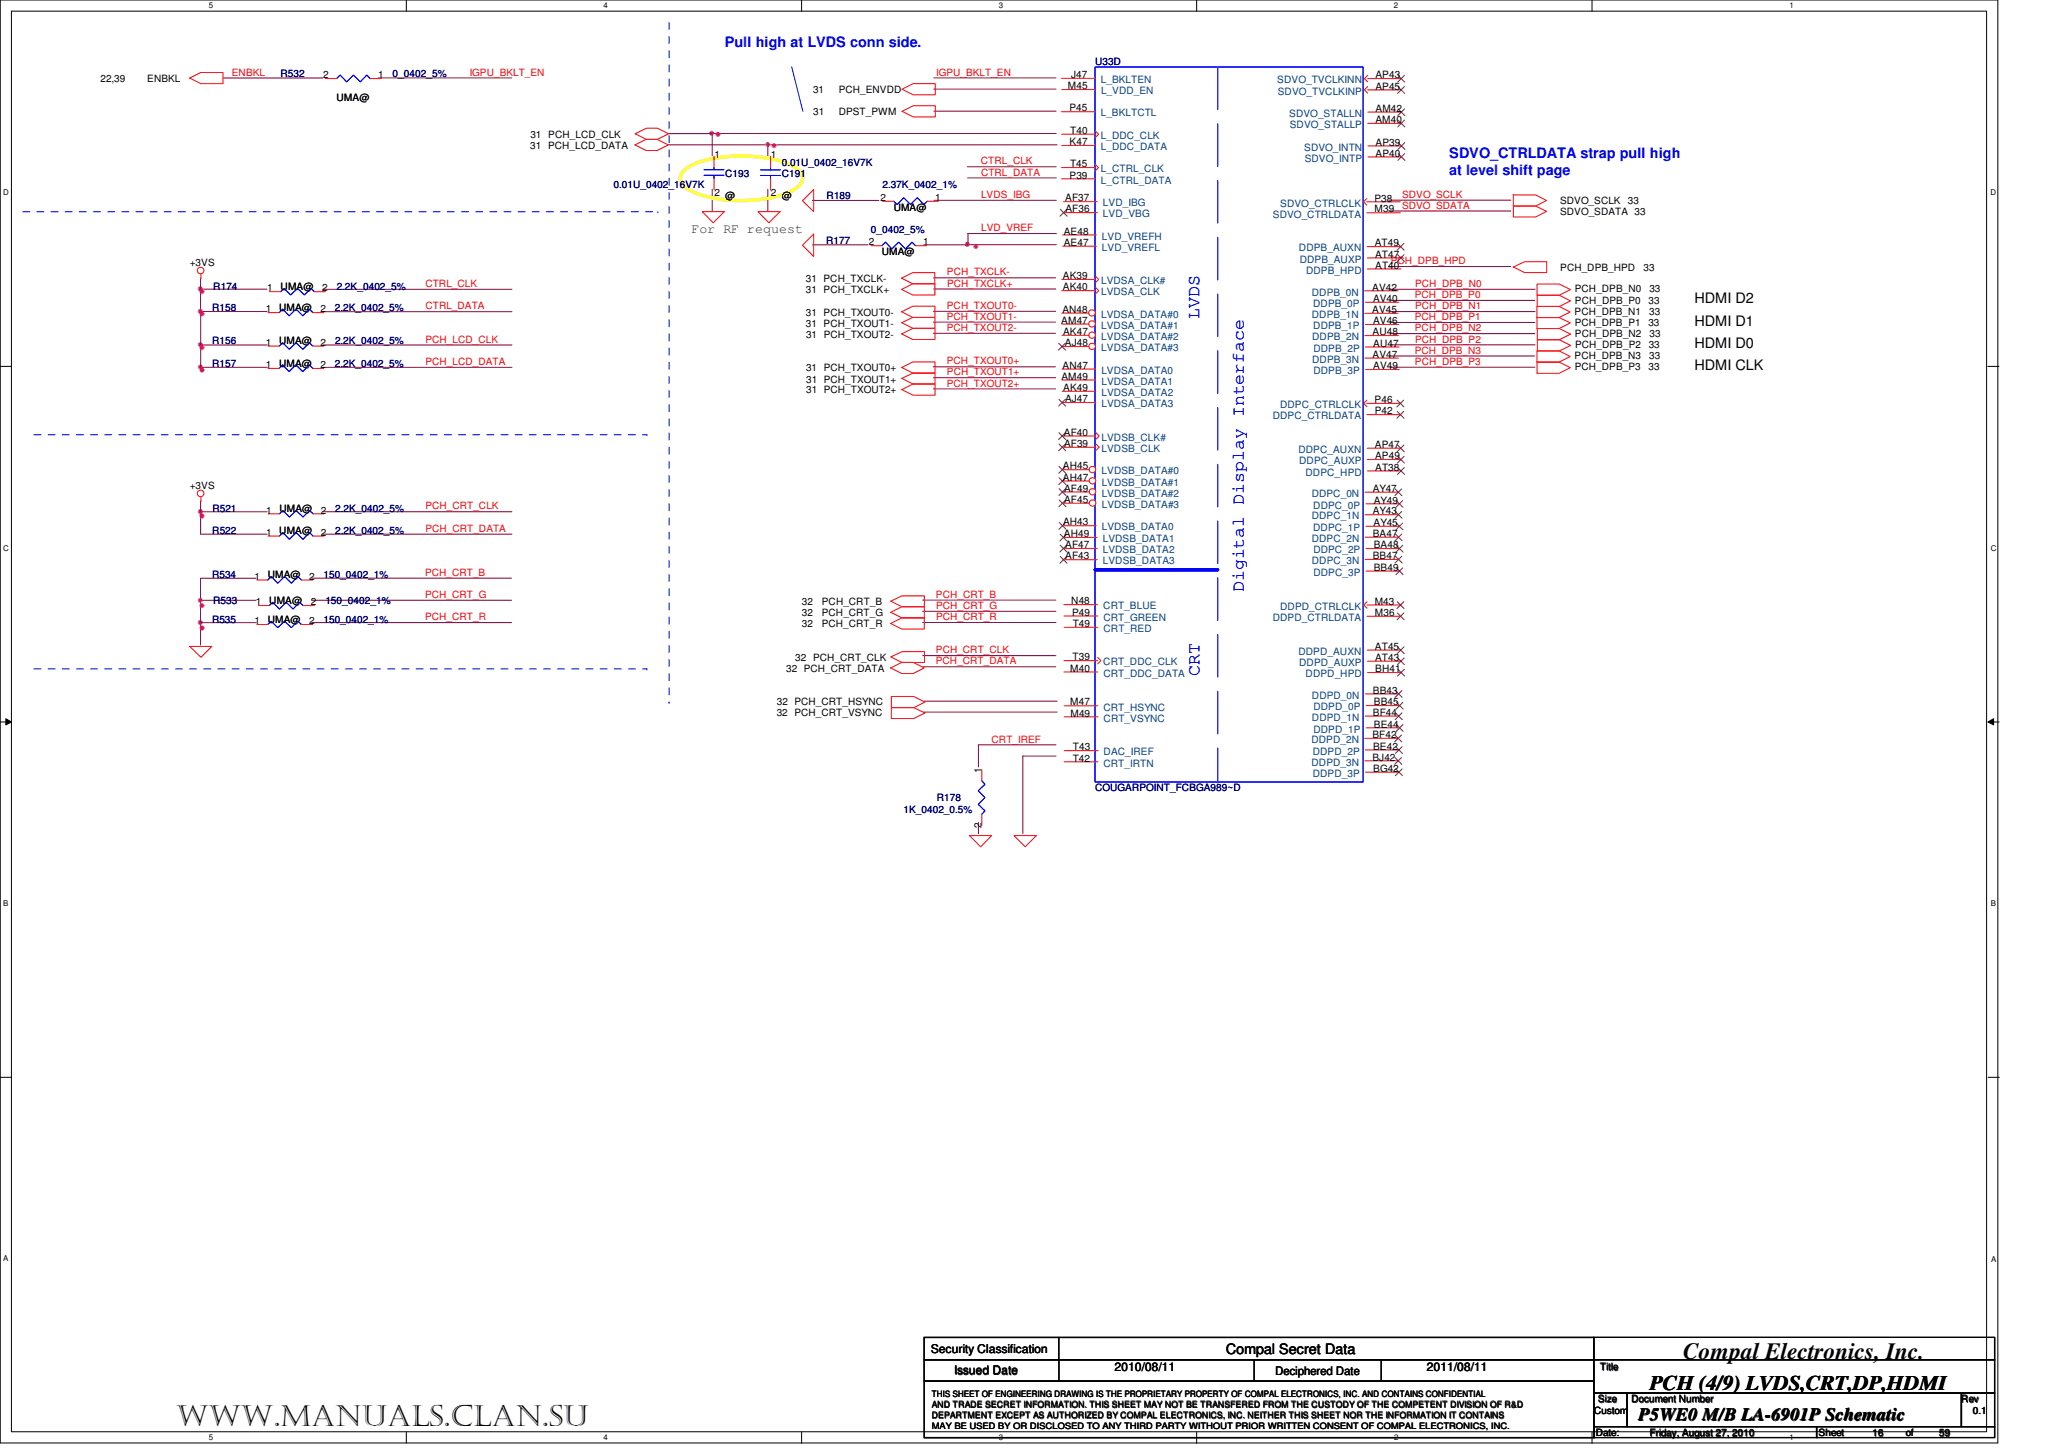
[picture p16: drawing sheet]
<svg xmlns="http://www.w3.org/2000/svg" width="297mm" height="210mm" viewBox="0 0 297 210" stroke-linecap="round" stroke-linejoin="round" font-family="sans-serif">
<defs><g id="words">
<text font-size="4.2" x="25.4" y="205.5">www.manuals.clan.su</text>
<text font-size="3.4" x="242.7" y="195.9">Compal Electronics, Inc.</text>
<text font-size="3" x="237.8" y="200.4">PCH (4/9) LVDS,CRT,DP,HDMI</text>
<g font-size="2.6" fill="#00f">
<text x="172.9" y="45.9" transform="rotate(-90 172.9 45.9)">LVDS</text>
<text x="179.4" y="85.4" transform="rotate(-90 179.4 85.4)">Digital Display Interface</text>
<text x="172.9" y="97.4" transform="rotate(-90 172.9 97.4)">CRT</text>
</g>
<text font-size="2.6" x="236.2" y="204.7">P5WE0 M/B LA-6901P Schematic</text>
<g font-size="2.1" fill="#00f">
<text x="104.5" y="6.8">Pull high at LVDS conn side.</text>
<text x="209" y="22.8">SDVO_CTRLDATA strap pull high</text>
<text x="209" y="25.3">at level shift page</text>
</g>
<g font-size="2.1">
<text x="244.4" y="43.7">HDMI D2</text>
<text x="244.4" y="46.9">HDMI D1</text>
<text x="244.4" y="50.1">HDMI D0</text>
<text x="244.4" y="53.4">HDMI CLK</text>
<text x="176.8" y="195.2">Compal Secret Data</text>
</g>
<text font-size="1.9" fill="#008000" x="99.7" y="33.6">For RF request</text>
<g font-size="1.7">
<text x="134.2" y="195">Security Classification</text>
<text x="160.7" y="197.6">2010/08/11</text>
<text x="205.7" y="197.6">2011/08/11</text>
<text x="137.6" y="198.1">Issued Date</text>
<text x="183.9" y="198.2">Deciphered Date</text>
</g>
<g font-size="1.5" fill="#000080">
<text x="40.4" y="11.1">R532</text>
<text x="56.6" y="11.1">0_0402_5%</text>
<text x="30.8" y="41.8">R174</text>
<text x="48.5" y="41.8">2.2K_0402_5%</text>
<text x="30.7" y="87.1">R533</text>
<text x="46.9" y="87.1">150_0402_1%</text>
</g>
<g font-size="1.5">
<text x="46.6" y="11.3">2</text>
<text x="54.5" y="11.3">1</text>
<text x="198.3" y="11.3">AP43</text>
<text x="48.5" y="14.6">UMA@</text>
<text x="198.3" y="12.9">AP45</text>
<text x="198.3" y="17.7">AM40</text>
<text x="198.3" y="16.1">AM42</text>
<text x="198.4" y="22.6">AP40</text>
<text x="198.4" y="21">AP39</text>
<text x="153.6" y="29">AF37</text>
<text x="198.2" y="29.1">P38</text>
<text x="153.4" y="33.8">AE48</text>
<text x="153.4" y="35.4">AE47</text>
<text x="153.6" y="30.6">AF36</text>
<text x="198.2" y="30.6">M39</text>
<text x="198.2" y="35.5">AT49</text>
<text x="40.5" y="41.8">UMA@</text>
<text x="197.9" y="41.9">AV42</text>
<text x="198.3" y="37.1">AT47</text>
<text x="198.3" y="38.7">AT40</text>
<text x="38.5" y="42">1</text>
<text x="46.5" y="42">2</text>
<text x="197.9" y="45.1">AV45</text>
<text x="198" y="43.5">AV40</text>
<text x="198" y="46.7">AV46</text>
<text x="197.9" y="48.3">AU48</text>
<text x="197.9" y="51.6">AV47</text>
<text x="198" y="50">AU47</text>
<text x="198" y="53.2">AV49</text>
<text x="198.2" y="58.1">P46</text>
<text x="198.2" y="59.7">P42</text>
<text x="198.3" y="64.6">AP47</text>
<text x="197.9" y="70.9">AY47</text>
<text x="198.3" y="66.2">AP49</text>
<text x="198.3" y="67.8">AT38</text>
<text x="153.3" y="75.7">AH43</text>
<text x="153.4" y="77.4">AH49</text>
<text x="153.5" y="72.5">AF45</text>
<text x="197.9" y="74.2">AY43</text>
<text x="197.9" y="77.4">BA47</text>
<text x="198.1" y="75.8">AY45</text>
<text x="198.1" y="72.6">AY49</text>
<text x="153.6" y="79">AF47</text>
<text x="153.6" y="80.6">AF43</text>
<text x="198" y="80.6">BB47</text>
<text x="198.1" y="79">BA48</text>
<text x="198.1" y="82.3">BB49</text>
<text x="36.9" y="87.3">1</text>
<text x="38.8" y="87.1">UMA@</text>
<text x="44.8" y="87.3">2</text>
<text x="154.5" y="87.1">N48</text>
<text x="154.6" y="88.8">P49</text>
<text x="198.2" y="87.2">M43</text>
<text x="198.2" y="88.8">M36</text>
<text x="154.6" y="95.2">T39</text>
<text x="154.7" y="90.4">T49</text>
<text x="198.3" y="93.7">AT45</text>
<text x="198.3" y="95.3">AT43</text>
<text x="154.3" y="96.8">M40</text>
<text x="154.3" y="101.7">M47</text>
<text x="198" y="100">BB43</text>
<text x="198.1" y="101.7">BB45</text>
<text x="198.3" y="96.9">BH41</text>
<text x="154.3" y="103.3">M49</text>
<text x="197.9" y="106.4">BF42</text>
<text x="198" y="103.2">BF44</text>
<text x="198.1" y="104.9">BE44</text>
<text x="154.7" y="109.8">T42</text>
<text x="154.7" y="108.2">T43</text>
<text x="197.9" y="109.6">BJ42</text>
<text x="198" y="108.1">BE42</text>
<text x="198" y="111.3">BG42</text>
</g>
<g font-size="1.5" fill="#004080">
<text x="184.2" y="12">SDVO_TVCLKINN</text>
<text x="184.3" y="13.6">SDVO_TVCLKINP</text>
<text x="185.9" y="16.8">SDVO_STALLN</text>
<text x="186" y="18.5">SDVO_STALLP</text>
<text x="188.1" y="21.7">SDVO_INTN</text>
<text x="188.1" y="23.3">SDVO_INTP</text>
<text x="159" y="29.8">LVD_IBG</text>
<text x="184.6" y="29.8">SDVO_CTRLCLK</text>
<text x="158.9" y="34.6">LVD_VREFH</text>
<text x="159" y="31.3">LVD_VBG</text>
<text x="183.5" y="31.4">SDVO_CTRLDATA</text>
<text x="158.9" y="36.2">LVD_VREFL</text>
<text x="187.3" y="36.2">DDPB_AUXN</text>
<text x="187.4" y="37.9">DDPB_AUXP</text>
<text x="188.3" y="39.5">DDPB_HPD</text>
<text x="189.2" y="42.6">DDPB_0N</text>
<text x="189.2" y="45.9">DDPB_1N</text>
<text x="189.4" y="44.3">DDPB_0P</text>
<text x="189.4" y="47.5">DDPB_1P</text>
<text x="189.2" y="49.1">DDPB_2N</text>
<text x="189.2" y="52.3">DDPB_3N</text>
<text x="189.4" y="50.7">DDPB_2P</text>
<text x="189.4" y="54">DDPB_3P</text>
<text x="184.6" y="58.8">DDPC_CTRLCLK</text>
<text x="183.5" y="60.5">DDPC_CTRLDATA</text>
<text x="187.2" y="65.3">DDPC_AUXN</text>
<text x="187.3" y="66.9">DDPC_AUXP</text>
<text x="188.3" y="68.6">DDPC_HPD</text>
<text x="189.1" y="71.6">DDPC_0N</text>
<text x="158.9" y="73.2">LVDSB_DATA#3</text>
<text x="158.9" y="76.5">LVDSB_DATA0</text>
<text x="189.1" y="74.9">DDPC_1N</text>
<text x="189.4" y="76.6">DDPC_1P</text>
<text x="189.4" y="73.3">DDPC_0P</text>
<text x="159" y="78.2">LVDSB_DATA1</text>
<text x="159" y="79.7">LVDSB_DATA2</text>
<text x="159" y="81.4">LVDSB_DATA3</text>
<text x="189.2" y="78.1">DDPC_2N</text>
<text x="189.2" y="81.3">DDPC_3N</text>
<text x="189.4" y="79.8">DDPC_2P</text>
<text x="189.4" y="83">DDPC_3P</text>
<text x="159.1" y="87.9">CRT_BLUE</text>
<text x="159.1" y="89.5">CRT_GREEN</text>
<text x="183.5" y="89.5">DDPD_CTRLDATA</text>
<text x="184.6" y="87.9">DDPD_CTRLCLK</text>
<text x="159.1" y="95.9">CRT_DDC_CLK</text>
<text x="159.1" y="91.1">CRT_RED</text>
<text x="187.2" y="94.4">DDPD_AUXN</text>
<text x="159.1" y="97.6">CRT_DDC_DATA</text>
<text x="187.3" y="96">DDPD_AUXP</text>
<text x="188.3" y="97.6">DDPD_HPD</text>
<text x="189.2" y="100.7">DDPD_0N</text>
<text x="159.1" y="102.4">CRT_HSYNC</text>
<text x="159.1" y="104">CRT_VSYNC</text>
<text x="189.1" y="107.1">DDPD_2N</text>
<text x="189.2" y="103.9">DDPD_1N</text>
<text x="189.4" y="102.4">DDPD_0P</text>
<text x="189.4" y="105.6">DDPD_1P</text>
<text x="159.1" y="110.5">CRT_IRTN</text>
<text x="159.1" y="108.9">DAC_IREF</text>
<text x="189.1" y="110.4">DDPD_3N</text>
<text x="189.3" y="108.8">DDPD_2P</text>
<text x="189.3" y="112">DDPD_3P</text>
</g>
<g font-size="1.4">
<text x="14.5" y="11.8">22,39</text>
<text x="21.2" y="11.8">ENBKL</text>
<text x="154.5" y="11.2">J47</text>
<text x="117.2" y="13.4">31</text>
<text x="117.2" y="16.6">31</text>
<text x="120.9" y="13.4">PCH_ENVDD</text>
<text x="120.9" y="16.6">DPST_PWM</text>
<text x="154" y="12.9">M45</text>
<text x="154.2" y="16.1">P45</text>
<text x="76.4" y="21.4">31 PCH_LCD_DATA</text>
<text x="76.5" y="19.8">31 PCH_LCD_CLK</text>
<text x="103" y="22.7">1</text>
<text x="111.2" y="22.7">1</text>
<text x="154.2" y="20.9">K47</text>
<text x="154.3" y="19.3">T40</text>
<text x="103" y="28.2">2</text>
<text x="104.6" y="28.7">@</text>
<text x="111.2" y="28.2">2</text>
<text x="112.7" y="28.7">@</text>
<text x="127" y="29">2</text>
<text x="134.8" y="29">1</text>
<text x="154.2" y="25.7">P39</text>
<text x="154.3" y="24.1">T45</text>
<text x="225" y="29.5">SDVO_SCLK</text>
<text x="234.7" y="29.5">33</text>
<text x="125.3" y="35.4">2</text>
<text x="128.9" y="30.4">UMA@</text>
<text x="133.1" y="35.4">1</text>
<text x="225" y="31.1">SDVO_SDATA 33</text>
<text x="27.4" y="38.3">+3VS</text>
<text x="116.2" y="40.7">31 PCH_TXCLK-</text>
<text x="127.2" y="36.8">UMA@</text>
<text x="153.3" y="40.2">AK39</text>
<text x="153.3" y="41.9">AK40</text>
<text x="225" y="39.1">PCH_DPB_HPD</text>
<text x="237" y="39.1">33</text>
<text x="38.3" y="45">1</text>
<text x="40.3" y="44.8">UMA@</text>
<text x="46.2" y="45">2</text>
<text x="116.2" y="42.3">31 PCH_TXCLK+</text>
<text x="116.2" y="45.5">31 PCH_TXOUT0-</text>
<text x="116.2" y="47.1">31 PCH_TXOUT1-</text>
<text x="153" y="46.7">AM47</text>
<text x="153.2" y="45.1">AN48</text>
<text x="227" y="45.4">PCH_DPB_N1</text>
<text x="227.1" y="47">PCH_DPB_P1</text>
<text x="227.1" y="42.1">PCH_DPB_N0</text>
<text x="227.1" y="43.8">PCH_DPB_P0</text>
<text x="237.7" y="47">33</text>
<text x="237.7" y="43.8">33</text>
<text x="237.8" y="45.4">33</text>
<text x="237.8" y="42.1">33</text>
<text x="38.3" y="53.1">1</text>
<text x="38.4" y="49.8">1</text>
<text x="40.2" y="52.8">UMA@</text>
<text x="40.3" y="49.6">UMA@</text>
<text x="46.2" y="53.1">2</text>
<text x="46.2" y="49.8">2</text>
<text x="116.2" y="48.7">31 PCH_TXOUT2-</text>
<text x="116.2" y="53.5">31 PCH_TXOUT0+</text>
<text x="153.2" y="53.2">AN47</text>
<text x="153.3" y="48.3">AK47</text>
<text x="153.6" y="49.9">AJ48</text>
<text x="227.1" y="51.8">PCH_DPB_N3</text>
<text x="227.1" y="53.4">PCH_DPB_P3</text>
<text x="227.1" y="48.6">PCH_DPB_N2</text>
<text x="227.1" y="50.2">PCH_DPB_P2</text>
<text x="237.7" y="53.4">33</text>
<text x="237.7" y="50.2">33</text>
<text x="237.8" y="51.8">33</text>
<text x="237.9" y="48.6">33</text>
<text x="116.2" y="55.1">31 PCH_TXOUT1+</text>
<text x="116.2" y="56.7">31 PCH_TXOUT2+</text>
<text x="153.1" y="54.7">AM49</text>
<text x="153.3" y="56.4">AK49</text>
<text x="153.6" y="58">AJ47</text>
<text x="153.4" y="62.8">AF40</text>
<text x="153.4" y="64.4">AF39</text>
<text x="27.4" y="70.5">+3VS</text>
<text x="153.3" y="67.7">AH45</text>
<text x="153.3" y="69.3">AH47</text>
<text x="153.4" y="70.9">AF49</text>
<text x="38.4" y="77.2">1</text>
<text x="38.4" y="74">1</text>
<text x="40.3" y="77">UMA@</text>
<text x="40.3" y="73.8">UMA@</text>
<text x="46.2" y="77.2">2</text>
<text x="46.3" y="74">2</text>
<text x="36.7" y="83.6">1</text>
<text x="38.6" y="83.4">UMA@</text>
<text x="44.6" y="83.6">2</text>
<text x="36.7" y="90">1</text>
<text x="38.6" y="89.8">UMA@</text>
<text x="44.6" y="90">2</text>
<text x="115.6" y="88.8">32</text>
<text x="115.6" y="87.3">32</text>
<text x="118.5" y="88.8">PCH_CRT_G</text>
<text x="118.5" y="87.3">PCH_CRT_B</text>
<text x="114.7" y="95.3">32 PCH_CRT_CLK</text>
<text x="115.6" y="90.4">32</text>
<text x="118.5" y="90.4">PCH_CRT_R</text>
<text x="112" y="101.6">32 PCH_CRT_HSYNC</text>
<text x="113.4" y="96.8">32 PCH_CRT_DATA</text>
<text x="112" y="103.2">32 PCH_CRT_VSYNC</text>
<text x="141.5" y="111.5" transform="rotate(-90 141.5 111.5)">1</text>
<text x="141.5" y="119.3" transform="rotate(-90 141.5 119.3)">2</text>
<text x="230.7" y="197.5">Title</text>
<text x="229.8" y="203.8">Custom</text>
<text x="230.4" y="202.2">Size</text>
<text x="235.2" y="202.2">Document Number</text>
<text x="282.8" y="202.2">Rev</text>
<text x="284.4" y="203.8">0.1</text>
<text x="230.1" y="207">Date:</text>
<text x="237.8" y="207">Friday, August 27, 2010</text>
<text x="262.2" y="207">Sheet</text>
<text x="270" y="207">16</text>
<text x="274.7" y="207">of</text>
<text x="279.6" y="207">59</text>
</g>
<g font-size="1.4" fill="#f00">
<text x="33.4" y="10.9">ENBKL</text>
<text x="67.7" y="10.9">IGPU_BKLT_EN</text>
<text x="135" y="10.9">IGPU_BKLT_EN</text>
<text x="141.4" y="23.7">CTRL_CLK</text>
<text x="141.5" y="25.3">CTRL_DATA</text>
<text x="141.5" y="28.5">LVDS_IBG</text>
<text x="202.2" y="28.5">SDVO_SCLK</text>
<text x="141.5" y="33.3">LVD_VREF</text>
<text x="202.2" y="30.1">SDVO_SDATA</text>
<text x="61.3" y="41.4">CTRL_CLK</text>
<text x="136.5" y="39.7">PCH_TXCLK-</text>
<text x="136.6" y="41.3">PCH_TXCLK+</text>
<text x="200.6" y="38.1">PCH_DPB_HPD</text>
<text x="204.1" y="41.4">PCH_DPB_N0</text>
<text x="61.4" y="44.6">CTRL_DATA</text>
<text x="136.5" y="46.1">PCH_TXOUT1-</text>
<text x="136.5" y="47.7">PCH_TXOUT2-</text>
<text x="136.5" y="44.5">PCH_TXOUT0-</text>
<text x="204" y="43">PCH_DPB_P0</text>
<text x="204" y="46.1">PCH_DPB_P1</text>
<text x="204" y="47.8">PCH_DPB_N2</text>
<text x="204" y="44.6">PCH_DPB_N1</text>
<text x="61.4" y="49.4">PCH_LCD_CLK</text>
<text x="61.4" y="52.6">PCH_LCD_DATA</text>
<text x="136.5" y="52.5">PCH_TXOUT0+</text>
<text x="204" y="51">PCH_DPB_N3</text>
<text x="204" y="52.6">PCH_DPB_P3</text>
<text x="204" y="49.4">PCH_DPB_P2</text>
<text x="136.5" y="55.7">PCH_TXOUT2+</text>
<text x="136.5" y="54.1">PCH_TXOUT1+</text>
<text x="61.3" y="73.4">PCH_CRT_CLK</text>
<text x="61.3" y="76.7">PCH_CRT_DATA</text>
<text x="61.3" y="83">PCH_CRT_B</text>
<text x="61.3" y="86.2">PCH_CRT_G</text>
<text x="61.3" y="89.4">PCH_CRT_R</text>
<text x="135" y="86.2">PCH_CRT_B</text>
<text x="135" y="87.8">PCH_CRT_G</text>
<text x="135" y="89.4">PCH_CRT_R</text>
<text x="134.9" y="95.8">PCH_CRT_DATA</text>
<text x="135" y="94.2">PCH_CRT_CLK</text>
<text x="143" y="107">CRT_IREF</text>
</g>
<g font-size="1.4" fill="#000080">
<text x="157.9" y="9.4">U33D</text>
<text x="112.7" y="23.9">0.01U_0402_16V7K</text>
<text x="88.5" y="27.1">0.01U_0402_16V7K</text>
<text x="104.6" y="25.5">C193</text>
<text x="112.7" y="25.5">C191</text>
<text x="119.2" y="28.8">R189</text>
<text x="127.2" y="27.1">2.37K_0402_1%</text>
<text x="119.1" y="35.2">R177</text>
<text x="125.6" y="33.5">0_0402_5%</text>
<text x="30.6" y="44.8">R158</text>
<text x="48.3" y="44.8">2.2K_0402_5%</text>
<text x="30.6" y="52.8">R157</text>
<text x="30.6" y="49.6">R156</text>
<text x="48.3" y="52.8">2.2K_0402_5%</text>
<text x="48.3" y="49.6">2.2K_0402_5%</text>
<text x="30.6" y="77">R522</text>
<text x="30.6" y="73.8">R521</text>
<text x="48.3" y="77">2.2K_0402_5%</text>
<text x="48.3" y="73.8">2.2K_0402_5%</text>
<text x="30.6" y="83.4">R534</text>
<text x="46.7" y="83.4">150_0402_1%</text>
<text x="30.6" y="89.8">R535</text>
<text x="46.6" y="89.8">150_0402_1%</text>
<text x="130.3" y="117.1">1K_0402_0.5%</text>
<text x="135.1" y="115.5">R178</text>
<text x="157.9" y="114.1">COUGARPOINT_FCBGA989~D</text>
</g>
<g font-size="1.4" fill="#004080">
<text x="158.7" y="12">L_BKLTEN</text>
<text x="158.7" y="16.8">L_BKLTCTL</text>
<text x="158.8" y="13.6">L_VDD_EN</text>
<text x="158.7" y="20">L_DDC_CLK</text>
<text x="158.8" y="21.7">L_DDC_DATA</text>
<text x="158.7" y="24.8">L_CTRL_CLK</text>
<text x="158.7" y="26.5">L_CTRL_DATA</text>
<text x="158.8" y="41">LVDSA_CLK#</text>
<text x="158.8" y="42.6">LVDSA_CLK</text>
<text x="158.8" y="45.8">LVDSA_DATA#0</text>
<text x="158.8" y="47.4">LVDSA_DATA#1</text>
<text x="158.8" y="49">LVDSA_DATA#2</text>
<text x="158.8" y="50.6">LVDSA_DATA#3</text>
<text x="158.8" y="53.9">LVDSA_DATA0</text>
<text x="158.8" y="55.5">LVDSA_DATA1</text>
<text x="158.8" y="57.1">LVDSA_DATA2</text>
<text x="158.8" y="58.7">LVDSA_DATA3</text>
<text x="158.8" y="63.5">LVDSB_CLK#</text>
<text x="158.8" y="65.2">LVDSB_CLK</text>
<text x="158.8" y="68.4">LVDSB_DATA#0</text>
<text x="158.9" y="70">LVDSB_DATA#1</text>
<text x="158.9" y="71.6">LVDSB_DATA#2</text>
</g>
<g font-size="1.3">
<text x="134.3" y="201.4">THIS SHEET OF ENGINEERING DRAWING IS THE PROPRIETARY PROPERTY OF COMPAL ELECTRONICS, INC. AND CONTAINS CONFIDENTIAL</text>
<text x="134.3" y="202.9">AND TRADE SECRET INFORMATION. THIS SHEET MAY NOT BE TRANSFERED FROM THE CUSTODY OF THE COMPETENT DIVISION OF R&amp;D</text>
<text x="134.3" y="204.4">DEPARTMENT EXCEPT AS AUTHORIZED BY COMPAL ELECTRONICS, INC. NEITHER THIS SHEET NOR THE INFORMATION IT CONTAINS</text>
<text x="134.3" y="206">MAY BE USED BY OR DISCLOSED TO ANY THIRD PARTY WITHOUT PRIOR WRITTEN CONSENT OF COMPAL ELECTRONICS, INC.</text>
</g>
<g font-size="1.1">
<text x="30.1" y="1.1">5</text>
<text x="87" y="1.1">4</text>
<text x="144" y="1.1">3</text>
<text x="201" y="1.1">2</text>
<text x="258" y="1.1">1</text>
<text x=".5" y="28.2">D</text>
<text x="287" y="28.2">D</text>
<text x=".5" y="79.4">C</text>
<text x="287" y="79.4">C</text>
<text x=".5" y="130.6">B</text>
<text x="287.1" y="130.6">B</text>
<text x=".5" y="181.9">A</text>
<text x="287.1" y="181.9">A</text>
<text x="30.1" y="207.6">5</text>
<text x="87" y="207.6">4</text>
<text x="144" y="207.6">3</text>
<text x="201" y="207.6">2</text>
<text x="258" y="207.6">1</text>
</g>
</g></defs>
<path d="M0 0h288.1v208h-288zM1.6 1.6h284.9v204.8h-284.9z" fill="none" stroke="#000" stroke-width=".14"/>
<g fill="#fff">
<path d="M30.1 .2h.6v1.2h-.6z"/>
<path d="M30.1 206.6h.6v1.2h-.6z"/>
</g>
<path d="M58.6 0v1.6M58.6 206.4v1.6" fill="none" stroke="#000" stroke-width=".14"/>
<g fill="#fff">
<path d="M87 .2h.6v1.2h-.6z"/>
<path d="M87 206.6h.6v1.2h-.6z"/>
</g>
<path d="M115.6 0v1.6M115.6 206.5v1.6" fill="none" stroke="#000" stroke-width=".14"/>
<g fill="#fff">
<path d="M144 .2h.6v1.2h-.6z"/>
<path d="M144 206.6h.6v1.2h-.6z"/>
</g>
<path d="M172.5 0v1.6M172.5 206.5v1.6" fill="none" stroke="#000" stroke-width=".14"/>
<g fill="#fff">
<path d="M201 .2h.6v1.2h-.6z"/>
<path d="M201 206.7h.6v1.1h-.6z"/>
</g>
<path d="M229.6 0v1.6M229.6 206.5v1.6" fill="none" stroke="#000" stroke-width=".14"/>
<g fill="#fff">
<path d="M258 .2h.6v1.2h-.6z"/>
<path d="M258 206.7h.6v1.1h-.6z"/>
<path d="M.5 27.2h.7v1.2h-.7z"/>
<path d="M287 27.2h.8v1.2h-.8z"/>
<path d="M.5 78.4h.7v1.2h-.7z"/>
<path d="M287.1 78.4h.7v1.2h-.7z"/>
</g>
<path d="M0 52.8h1.6M286.6 52.8h1.6" fill="none" stroke="#000" stroke-width=".14"/>
<g fill="#fff">
<path d="M.5 129.7h.7v1.1h-.7z"/>
<path d="M287.1 129.7h.7v1.1h-.7z"/>
</g>
<path d="M0 104.1h1.6M.8 103.6l.8 .5-.8 .4zM286.7 104.1h1.6M286.7 104.1l.8-.5v.9z" fill="none" stroke="#000" stroke-width=".14"/>
<path d="M.8 103.6l.8 .5-.8 .4zM286.7 104.1l.8-.5v.9z" fill="#000"/>
<g fill="#fff">
<path d="M.5 180.9h.7v1.2h-.7z"/>
<path d="M287.1 180.9h.7v1.2h-.7z"/>
</g>
<path d="M0 155.3h1.6M286.7 155.3h1.6" fill="none" stroke="#000" stroke-width=".14"/>
<g fill="none" stroke="#800040" stroke-width=".14">
<path d="M134.6 12.8h17.7M134.6 16h17.7M134.6 11.2h17.7M200.2 38.4h17.6M200.2 30.4h17.6M200.2 28.9h17.7M134.6 46.4h17.6M134.6 48h17.6M134.6 52.9h17.6M134.6 56.1h17.6M134.6 44.9h17.6M134.6 54.5h17.6"/>
<path d="M134.6 40h17.6M134.6 41.7h17.6M28.9 89.8v3.2M36.9 83.4h-8v3.1M44.9 83.4h28.9M44.9 89.8h28.9M44.9 86.5h28.9M133 96.1h19.2M133 94.5h19.2M133.1 86.5h19.2M133.1 88.1h19.2M133.1 89.7h19.2"/>
<path d="M141.1 118.6v1.6M152.3 107.4h-11.2v3.2M152.3 109h-4.8v11.2"/>
</g>
<circle cx="28.9" cy="89.7" r=".31" fill="#f0f"/>
<circle cx="28.9" cy="89.7" r=".31" fill="none" stroke="#f0f" stroke-width=".14"/>
<path d="M36.9 86.5h-8v3.3h8" fill="none" stroke="#800040" stroke-width=".14"/>
<circle cx="28.9" cy="86.5" r=".3" fill="#f0f"/>
<circle cx="28.9" cy="86.5" r=".3" fill="none" stroke="#f0f" stroke-width=".14"/>
<path d="M102.6 19.3h49.7" fill="none" stroke="#800040" stroke-width=".14"/>
<circle cx="102.6" cy="19.2" r=".3" fill="#f0f"/>
<circle cx="102.6" cy="19.2" r=".3" fill="none" stroke="#f0f" stroke-width=".14"/>
<path d="M134.7 28.9h17.6M139.5 24h12.8M139.5 25.7h12.8M139.5 35.3h12.8" fill="none" stroke="#800040" stroke-width=".14"/>
<circle cx="139.5" cy="35.2" r=".3" fill="#f0f"/>
<circle cx="139.5" cy="35.2" r=".3" fill="none" stroke="#f0f" stroke-width=".14"/>
<path d="M139.5 33.7h12.8M38.5 41.7h-9.6v3.2" fill="none" stroke="#800040" stroke-width=".14"/>
<circle cx="28.9" cy="41.7" r=".31" fill="#f0f"/>
<circle cx="28.9" cy="41.7" r=".31" fill="none" stroke="#f0f" stroke-width=".14"/>
<path d="M28.9 40.1v1.6M28.9 44.9h9.6" fill="none" stroke="#800040" stroke-width=".14"/>
<circle cx="28.9" cy="44.9" r=".3" fill="#f0f"/>
<circle cx="28.9" cy="44.9" r=".3" fill="none" stroke="#f0f" stroke-width=".14"/>
<path d="M54.5 11.2h19.3M200.4 51.3h20.9M200.4 43.3h20.9M200.4 46.5h20.9M200.5 48.1h20.8M200.5 52.9h20.8M200.5 44.9h20.8M200.5 49.7h20.9M200.5 41.7h20.9M38.5 73.8h-9.6v3.2M46.5 77h27.3M46.5 73.8h27.3" fill="none" stroke="#800040" stroke-width=".14"/>
<circle cx="28.9" cy="73.8" r=".31" fill="#f0f"/>
<circle cx="28.9" cy="73.8" r=".31" fill="none" stroke="#f0f" stroke-width=".14"/>
<path d="M117.1 28.9h9.6M117.1 35.3h8.1M139.6 33.7v1.6h-6.4M28.9 49.7h9.6M46.5 41.7h27.3M46.5 44.9h27.3M28.9 72.2v1.6M28.9 77h9.6" fill="none" stroke="#800040" stroke-width=".14"/>
<circle cx="28.9" cy="49.7" r=".31" fill="#f0f"/>
<circle cx="28.9" cy="49.7" r=".31" fill="none" stroke="#f0f" stroke-width=".14"/>
<path d="M28.9 53h9.6" fill="none" stroke="#800040" stroke-width=".14"/>
<circle cx="28.9" cy="52.9" r=".3" fill="#f0f"/>
<circle cx="28.9" cy="52.9" r=".3" fill="none" stroke="#f0f" stroke-width=".14"/>
<path d="M32.1 11.2h14.4M96.3 20.9h56.1M28.9 44.9v8.1M46.5 49.7h27.3M46.5 53h27.3" fill="none" stroke="#800040" stroke-width=".14"/>
<circle cx="110.7" cy="20.8" r=".3" fill="#f0f"/>
<circle cx="110.7" cy="20.8" r=".3" fill="none" stroke="#f0f" stroke-width=".14"/>
<path d="M96.3 19.3h6.4v3.1M102.7 27.3v3.2M110.7 20.9v1.5M110.7 27.3v3.2M133.2 101.1h19.2M133.2 102.7h19.2" fill="none" stroke="#800040" stroke-width=".14"/>
<g fill="none" stroke="#f00" stroke-width=".14">
<path d="M27.4 11.3l1.6-.8h3.2v1.6h-3.2zM91.6 19.3l1.6-.8h1.6l1.6 .8-1.6 .8h-1.6zM130.1 12.9l1.6-.8h3.2v1.6h-3.2zM130.1 16.1l1.6-.9h3.2v1.7h-3.2zM153.1 16.1h4.8M153.1 11.3h4.8M153.1 19.3h4.8M153.1 12.9h4.9M157.9 18.9l.5 .4-.5 .5M29 39.5v.7M91.6 20.9l1.6-.8h1.5l1.7 .8-1.7 .8h-1.5zM101.3 30.5h3.2l-1.7 1.6z"/>
<path d="M103 22.5v1.6M103 25.7v1.7M109.3 30.5h3.2l-1.6 1.6zM111.1 22.5v1.6M111.1 25.8v1.6M117.3 27.3v3.2l-1.6-1.6zM117.3 33.7v3.3l-1.6-1.6zM125.6 35.4h1.6M127.3 29h1.6M132 35.4h1.6M133.7 29h1.6M153.1 24.2h4.8"/>
<path d="M153.1 25.8h4.8M153.1 21h4.8M157.9 23.7l.5 .5-.5 .4M158 39.8l.4 .5-.4 .4M218.2 28.1h3.2l1.6 .8-1.6 .8h-3.2zM218.2 29.7h3.2l1.6 .8-1.6 .8h-3.2zM218.2 38.5l1.6-.8h3.2v1.6h-3.2zM38.6 53.1h1.7M38.6 45.1h1.7M38.6 49.9h1.7M45.1 53.1h1.6M45.1 45.1h1.6"/>
<path d="M45.1 49.9h1.6M130 40.1l1.6-.8h3.2v1.6h-3.2zM130 41.7l1.6-.8h3.2v1.6h-3.2zM130 45l1.6-.9h3.2v1.7h-3.2zM130 46.5l1.6-.7h3.2v1.5h-3.2zM130 48.1l1.6-.8h3.2v1.6h-3.2zM130 53l1.6-.8h3.2v1.6h-3.2zM130 54.6l1.6-.8h3.2v1.6h-3.2zM130 56.2l1.6-.8h3.2v1.6h-3.2zM153.1 40.3h4.9M153.1 41.9h4.9M158 41.4l.4 .5-.4 .5"/>
<path d="M221.6 44.2h3.2l1.6 .8-1.6 .8h-3.2zM221.6 50.6h3.2l1.6 .8-1.6 .8h-3.2zM221.6 45.8h3.2l1.6 .8-1.6 .8h-3.2zM221.6 52.2h3.2l1.6 .8-1.6 .8h-3.2zM221.6 40.9h3.2l1.6 .9-1.6 .8h-3.2zM221.7 42.6h3.1l1.7 .8-1.7 .8h-3.1zM221.7 47.4h3.2l1.6 .8-1.6 .8h-3.2zM221.7 49h3.2l1.6 .8-1.6 .8h-3.2zM29 71.6v.7M38.7 77.3h1.6M38.7 74.1h1.6M45.1 77.3h1.6"/>
<path d="M45.2 74.1h1.5M27.4 93.2h3.1l-1.5 1.6zM37 90h1.6M37 83.6h1.6M43.5 90h1.6M43.5 83.6h1.6M128.4 96.3l1.6-.8h1.7l1.6 .8-1.6 .8h-1.7zM128.4 89.9l1.6-.8h3.3v1.6h-3.3zM128.4 88.3l1.7-.8h3.2v1.6h-3.2zM128.4 86.7l1.7-.8h3.2v1.6h-3.2zM128.5 94.7l1.6-.8h3.2v1.6h-3.2zM128.5 102h3.3l1.6 .8-1.6 .8h-3.3z"/>
<path d="M128.5 100.4h3.3l1.6 .8-1.6 .8h-3.3zM141.6 110.9v1.7M141.6 117.4v1.6M139.8 120.5h3.2l-1.6 1.6zM146.2 120.5h3.2l-1.6 1.6z"/>
<circle cx="28.9" cy="39" r=".48"/>
<circle cx="28.9" cy="71.1" r=".48"/>
</g>
<g fill="none" stroke="#000" stroke-width=".14">
<path d="M133.2 192.8h96.6v3.2h-96.6zM133.2 196h96.6v3.1h-96.6zM133.2 199.1h96.6v8.1h-96.6zM133.3 199.1h96.5v8.2h-96.5zM133.3 192.8h96.6v3.3h-96.6zM133.3 196.1h96.6v3h-96.6zM133.3 199.1h96.6v8.2h-96.6zM152.7 192.8v3.2M152.7 192.8v6.3M152.7 192.8v6.3v-3M180.8 196v3.1M180.8 196.1v3"/>
<path d="M180.9 196.1v3M199.1 196v3.1M199.2 196.1v3M229.8 192.8h57.8v3.2h-57.8zM229.8 196h57.8v4.8h-57.8zM229.8 192.8h57.9v3.3h-57.9zM229.8 196.1h57.9v4.8h-57.9zM229.8 200.8h4.8v4.9h-4.8zM229.8 205.7h32.1v1.5h-32.1zM229.8 200.9h4.8v4.8h-4.8zM229.8 205.7h32.2v1.6h-32.2zM234.6 200.8h48.2v4.9h-48.2z"/>
<path d="M234.6 200.9h48.3v4.8h-48.3zM261.9 205.7h25.7v1.5h-25.7zM262 205.7h25.7v1.6h-25.7zM282.8 200.8h4.8v4.9h-4.8zM282.9 200.9h4.8v4.8h-4.8z"/>
</g>
<g fill="none" stroke="#00f" stroke-width=".14">
<path d="M114.2 9.7l1.6 6.4M157.9 9.7h38.6v103h-38.6zM157.9 9.7h38.7v103h-38.7zM101.5 25.3h2.9M101.5 24.5h2.9M103 24.1v.4M103 25.3v.4M109.7 25.3h2.9M109.7 24.5h2.9M111.1 24.1v.4M111.1 25.3v.5M127.2 35.4l.5-.5 .9 1 1-1 1 1 .9-1 .5 .5-.5-.5-.9 1-1-1-1 1-.9-1-.5 .5"/>
<path d="M133.7 29l-.5 .5-.9-1-1 1-1-1-.9 1-.5-.5 .5 .5 .9-1 1 1 1-1 .9 1 .5-.5M40.2 53.1l.6-.5 .9 1 1-1 1 1 .9-1 .5 .5M40.3 45.1l.5-.5 .9 .9 1-.9 1 .9 .9-.9 .5 .5M45.1 49.9l-.5-.5-.9 1-1-1-1 1-.9-1-.5 .5 .5-.5 .9 1 1-1 1 1 .9-1 .5 .5M40.3 77.3l.5-.5 .9 .9 1-.9 1 .9 .9-.9 .5 .5M40.3 74.1l.5-.5 .9 .9 1-.9 1 .9 .9-.9 .5 .5M38.6 90l.5-.4 1 .9 .9-.9 1 .9 .9-.9 .6 .4M38.6 83.6l.5-.5 1 1 .9-1 1 1 1-1 .5 .5M141.6 112.6l.4 .5-.9 .9 .9 1-.9 1 .9 .9-.4 .5 .4-.5-1-.9 1-1-1-1 1-.9z"/>
</g>
<path d="M96.5 3.2v98.1M3.3 30.5h91.6M94.9 30.5h.1M4.9 62.7h88.4M93.3 62.7h.1M4.9 96.4h88.4M93.3 96.4h.1M96.5 101.3h.1" fill="none" stroke="#00f" stroke-width=".14" stroke-dasharray="1 1 1 1 1 1 1 1"/>
<path d="M98.5 24.7a9.6 9.6 0 0 1 5.6-2 19.8 19.8 0 0 1 9.9 1.1 2.46 2.46 0 0 1 1.7 1.9 2.49 2.49 0 0 1-1.7 1.9 19.7 19.7 0 0 1-11.2 1 8.6 8.6 0 0 1-4.3-1.9 1.39 1.39 0 0 1 0-2z" fill="none" stroke="#ff0" stroke-width=".47"/>
<path d="M175.6 9.7v103M175.6 112.7h.1" fill="none" stroke="#fff" stroke-width=".14" stroke-dasharray="6.1 2"/>
<path d="M175.6 9.7v103M175.6 112.7h.1" fill="none" stroke="#00f" stroke-width=".14" stroke-dasharray="6.1 2"/>
<path d="M157.9 82.1h17.7" fill="none" stroke="#00f" stroke-width=".47"/>
<circle cx="157.5" cy="45.1" r=".47" fill="#fff"/>
<g fill="none" stroke="#f00" stroke-width=".14">
<path d="M153.1 45.1h3.9"/>
<circle cx="157.5" cy="45.1" r=".47"/>
</g>
<circle cx="157.5" cy="46.7" r=".47" fill="#fff"/>
<g fill="none" stroke="#f00" stroke-width=".14">
<path d="M153.1 46.7h3.9"/>
<circle cx="157.5" cy="46.7" r=".47"/>
</g>
<circle cx="157.5" cy="48.3" r=".47" fill="#fff"/>
<g fill="none" stroke="#f00" stroke-width=".14">
<path d="M153.1 48.3h3.9"/>
<circle cx="157.5" cy="48.3" r=".47"/>
</g>
<circle cx="157.5" cy="49.9" r=".47" fill="#fff"/>
<g fill="none" stroke="#f00" stroke-width=".14">
<path d="M153.1 50h3.9M153.1 53.2h4.9M153.1 54.8h4.9M153.1 56.4h4.9M153.2 58h4.8M153.2 62.9h4.8M153.2 64.5h4.8M158 62.4l.5 .5-.5 .4M158 64l.5 .5-.5 .4"/>
<circle cx="157.5" cy="49.9" r=".47"/>
</g>
<path d="M152.7 49.5l.9 1M152.7 57.6l1 .9M153.6 49.5l-1 1M153.6 57.6l-1 .9M152.7 62.4l1 1M152.7 64l1 1M153.6 62.4l-.9 1M153.6 64l-.9 1" fill="none" stroke="#804000" stroke-width=".14"/>
<circle cx="157.5" cy="67.7" r=".47" fill="#fff"/>
<g fill="none" stroke="#f00" stroke-width=".14">
<path d="M153.2 67.7h3.9"/>
<circle cx="157.5" cy="67.7" r=".47"/>
</g>
<path d="M152.7 67.3l1 .9M153.6 67.3l-.9 .9" fill="none" stroke="#804000" stroke-width=".14"/>
<circle cx="157.5" cy="69.3" r=".47" fill="#fff"/>
<g fill="none" stroke="#f00" stroke-width=".14">
<path d="M153.2 69.3h3.9"/>
<circle cx="157.5" cy="69.3" r=".47"/>
</g>
<path d="M152.7 68.9l1 1M153.7 68.9l-1 1" fill="none" stroke="#804000" stroke-width=".14"/>
<circle cx="157.5" cy="70.9" r=".47" fill="#fff"/>
<g fill="none" stroke="#f00" stroke-width=".14">
<path d="M153.2 70.9h3.9"/>
<circle cx="157.5" cy="70.9" r=".47"/>
</g>
<path d="M152.7 70.5l1 .9M153.7 70.5l-1 .9" fill="none" stroke="#804000" stroke-width=".14"/>
<circle cx="157.5" cy="72.5" r=".47" fill="#fff"/>
<g fill="none" stroke="#f00" stroke-width=".14">
<path d="M46.9 11.3h1.6M53.4 11.3h1.6M197.2 12.5l-.5 .5 .5 .4M197.2 13h4.8M197.2 10.9l-.5 .4 .5 .5M197.2 11.3h4.8M197.2 17.8h4.9M197.2 16.2h4.9M153.2 33.9h4.9M153.2 35.5h4.9M153.4 29.1h4.8M153.4 30.7h4.8"/>
<path d="M197.1 28.6l-.5 .5 .5 .5M197.1 29.1h4.8M197.1 30.7h4.8M197.1 35.6h4.9M197.2 37.2h4.8M197.2 38.8h4.8M197.2 22.6h4.9M197.2 21h4.9M38.8 42.1h1.7M45.3 42.1h1.6M196.8 41.9h4.8M196.8 45.2h4.8"/>
<path d="M196.8 48.4h4.8M196.8 51.6h4.8M196.9 43.6h4.8M196.9 46.8h4.8M196.9 50h4.8M196.9 53.3h4.8M197.1 57.7l-.5 .5 .5 .4M197.1 58.2h4.8M197.1 59.8h4.8M153.2 72.5h3.9M153.2 75.8h4.9M153.3 77.5h4.9"/>
<path d="M153.3 79.1h4.9M196.8 71h4.8M196.8 74.2h4.9M196.8 77.4h4.9M197 75.9h4.8M197 72.6h4.8M197 79.1h4.8M197.1 64.6h4.9M197.2 66.3h4.8M197.2 67.9h4.8M37.3 87.3h1.5M43.7 87.3h1.6"/>
<path d="M153.3 80.7h4.9M153.4 87.2h4.9M153.4 95.2h4.9M153.4 96.9h4.9M153.4 88.8h4.9M153.4 90.4h4.9M158.3 94.8l.4 .4-.4 .5M196.8 80.7h4.9M197 82.3h4.8M197.1 86.7l-.5 .5 .5 .5M197.1 87.2h4.8M197.1 88.8h4.9"/>
<path d="M197.1 93.7h4.9M197.2 95.3h4.8M197.2 97h4.8M153.4 101.7h4.9M153.4 109.8h4.9M153.4 103.3h4.9M153.5 108.2h4.8M196.8 106.4h4.8M196.8 109.7h4.8M196.9 100h4.8M196.9 103.2h4.8M196.9 108.1h4.8"/>
<path d="M196.9 111.3h4.8M197 101.7h4.8M197 104.9h4.8"/>
<circle cx="157.5" cy="72.5" r=".47"/>
</g>
<g fill="none" stroke="#804000" stroke-width=".14">
<path d="M201.6 12.5l1 1M201.6 10.9l1 .9M201.6 17.3l1 1M201.6 15.7l1 1M202.5 12.5l-1 1M202.5 10.9l-1 .9M202.5 17.3l-1 1M202.5 15.7l-1 1M152.9 30.2l1 1M153.8 30.2l-1 1M201.5 35.1l1 1M201.5 36.7l1 1"/>
<path d="M201.6 22.1l1 1M201.6 20.6l1 1M202.4 35.1l-1 1M202.5 36.7l-1 1M202.5 22.1l-.9 1M202.5 20.6l-.9 1M201.5 57.7l.9 1M201.5 59.3l.9 1M202.4 57.7l-1 1M202.4 59.3l-1 1M152.7 72.1l1 1M152.7 75.3l1 1"/>
<path d="M152.9 77l.9 1M152.9 78.6l1 1M153.7 72.1l-1 1M153.7 75.3l-1 1M153.8 77l-1 1M153.8 78.6l-1 1M201.2 70.5l1 1M201.2 73.7l1 1M201.2 77l1 1M201.3 75.4l1 1M201.3 72.2l1 .9M201.3 78.6l1 1"/>
<path d="M201.5 64.1l1 1M201.5 65.8l1 1M201.6 67.4l.9 1M202.1 70.5l-1 1M202.1 73.7l-1 1M202.1 77l-1 1M202.3 75.4l-1 1M202.3 72.2l-1 .9M202.3 78.6l-1 1M202.4 64.1l-.9 1M202.5 65.8l-1 1M202.5 67.4l-1 1"/>
<path d="M152.9 80.2l1 1M153.8 80.2l-1 1M201.2 80.2l1 1M201.2 99.6l1 .9M201.3 81.9l1 .9M201.5 86.7l1 1M201.5 88.4l1 1M201.5 93.3l1 .9M201.5 94.8l1 1M201.6 96.5l.9 1M202.1 80.2l-.9 1M202.1 99.6l-.9 .9"/>
<path d="M202.3 81.9l-1 .9M202.4 86.7l-1 1M202.4 88.4l-1 1M202.4 93.3l-.9 .9M202.5 94.8l-1 1M202.5 96.5l-1 1M201.1 106l1 .9M201.1 109.2l1 1M201.2 102.8l1 .9M201.2 107.6l1 1M201.2 110.8l1 1M201.3 101.3l1 .9"/>
<path d="M201.4 104.5l.9 .9M202.1 106l-1 .9M202.1 109.2l-1 1M202.2 102.8l-1 .9M202.2 107.6l-1 1M202.2 110.8l-1 1M202.3 101.3l-1 .9M202.3 104.5l-1 .9"/>
</g>
<path d="M53.4 11.3l-.5-.5-.9 1-1-1-1 1-1-1-.5 .5 .5-.5 1 1 1-1 1 1 .9-1 .5 .5M40.5 42l.5-.4 .9 .9 1-.9 1 .9 .9-.9 .5 .4M38.8 87.3l.5-.5 1 1 1-1 1 1 .9-1 .5 .5" fill="none" stroke="#00f" stroke-width=".14"/>
<circle cx="29.1" cy="90.5" r=".31" fill="#f0f"/>
<circle cx="29.1" cy="90.5" r=".31" fill="none" stroke="#f0f" stroke-width=".14"/>
<circle cx="29.1" cy="87.3" r=".3" fill="#f0f"/>
<circle cx="29.1" cy="87.3" r=".3" fill="none" stroke="#f0f" stroke-width=".14"/>
<circle cx="103.5" cy="19.4" r=".3" fill="#f0f"/>
<circle cx="103.5" cy="19.4" r=".3" fill="none" stroke="#f0f" stroke-width=".14"/>
<circle cx="140.7" cy="35.5" r=".3" fill="#f0f"/>
<circle cx="140.7" cy="35.5" r=".3" fill="none" stroke="#f0f" stroke-width=".14"/>
<circle cx="29.1" cy="42" r=".31" fill="#f0f"/>
<circle cx="29.1" cy="42" r=".31" fill="none" stroke="#f0f" stroke-width=".14"/>
<circle cx="29.1" cy="45.3" r=".3" fill="#f0f"/>
<circle cx="29.1" cy="45.3" r=".3" fill="none" stroke="#f0f" stroke-width=".14"/>
<circle cx="29.1" cy="74.4" r=".31" fill="#f0f"/>
<circle cx="29.1" cy="74.4" r=".31" fill="none" stroke="#f0f" stroke-width=".14"/>
<circle cx="29.1" cy="50.1" r=".31" fill="#f0f"/>
<circle cx="29.1" cy="50.1" r=".31" fill="none" stroke="#f0f" stroke-width=".14"/>
<circle cx="29.1" cy="53.3" r=".3" fill="#f0f"/>
<circle cx="29.1" cy="53.3" r=".3" fill="none" stroke="#f0f" stroke-width=".14"/>
<circle cx="111.6" cy="21" r=".3" fill="#f0f"/>
<circle cx="111.6" cy="21" r=".3" fill="none" stroke="#f0f" stroke-width=".14"/>
<use href="#words"/>
</svg>
